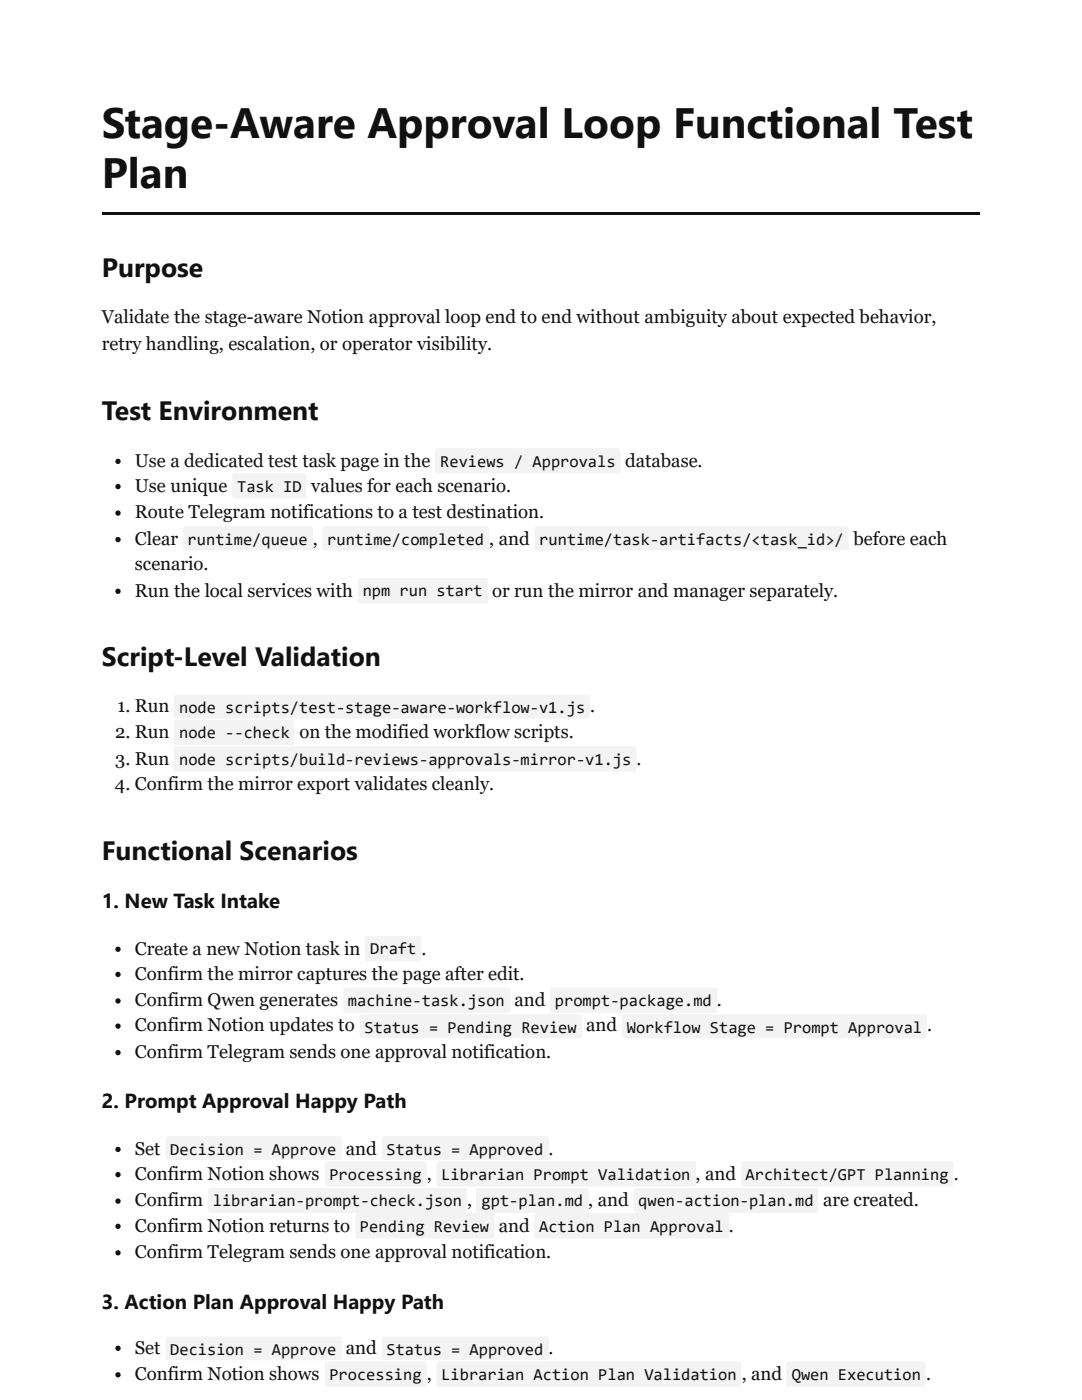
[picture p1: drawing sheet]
<svg xmlns="http://www.w3.org/2000/svg" width="216mm" height="279mm" viewBox="0 0 216 279" stroke-linecap="round" stroke-linejoin="round" font-family="sans-serif">
<defs><g id="words">
<g font-size="8.5" fill="#111">
<text x="20.3" y="27.5">Stage-Aware Approval Loop Functional Test</text>
<text x="20.3" y="37.6">Plan</text>
</g>
<g font-size="5.3" fill="#111">
<text x="20.3" y="55.3">Purpose</text>
<text x="20.3" y="83.9">Test Environment</text>
<text x="20.3" y="132.8">Script-Level Validation</text>
<text x="20.3" y="171.7">Functional Scenarios</text>
</g>
<g font-size="4.1" fill="#111">
<text x="20.3" y="181.2">1. New Task Intake</text>
<text x="20.3" y="221.2">2. Prompt Approval Happy Path</text>
<text x="20.3" y="261.1">3. Action Plan Approval Happy Path</text>
</g>
<g font-size="3.7" fill="#111">
<text x="20.3" y="64.6">Validate the stage-aware Notion approval loop end to end without ambiguity about expected behavior,</text>
<text x="20.3" y="69.8">retry handling, escalation, or operator visibility.</text>
<text x="26.9" y="93.1">Use a dedicated test task page in the</text>
<text x="124.8" y="93.1">database.</text>
<text x="26.9" y="98.2">Use unique</text>
<text x="62.1" y="98.2">values for each scenario.</text>
<text x="26.9" y="103.5">Route Telegram notifications to a test destination.</text>
<text x="26.9" y="108.7">Clear</text>
<text x="26.9" y="113.8">scenario.</text>
<text x="97.6" y="108.7">, and</text>
<text x="170.3" y="108.7">before each</text>
<text x="26.9" y="119.1">Run the local services with</text>
<text x="98.2" y="119.1">or run the mirror and manager separately.</text>
<text x="23.4" y="142.1">1. Run</text>
<text x="117.8" y="142.1">.</text>
<text x="23" y="147.4">2. Run</text>
<text x="59.8" y="147.4">on the modified workflow scripts.</text>
<text x="23" y="152.7">3. Run</text>
<text x="127" y="152.7">.</text>
<text x="22.9" y="157.7">4. Confirm the mirror export validates cleanly.</text>
<text x="26.9" y="190.5">Create a new Notion task in</text>
<text x="26.9" y="195.5">Confirm the mirror captures the page after edit.</text>
<text x="26.9" y="200.8">Confirm Qwen generates</text>
<text x="102.6" y="200.8">and</text>
<text x="26.9" y="205.8">Confirm Notion updates to</text>
<text x="117" y="205.8">and</text>
<text x="185" y="205.8">.</text>
<text x="26.9" y="211.1">Confirm Telegram sends one approval notification.</text>
<text x="26.9" y="230.5">Set</text>
<text x="69" y="230.5">and</text>
<text x="26.9" y="235.5">Confirm Notion shows</text>
<text x="190.3" y="235.5">.</text>
<text x="26.9" y="240.8">Confirm</text>
<text x="26.9" y="245.8">Confirm Notion returns to</text>
<text x="93.2" y="240.8">,</text>
<text x="99.5" y="245.8">and</text>
<text x="164.3" y="240.8">are created.</text>
<text x="26.9" y="251.1">Confirm Telegram sends one approval notification.</text>
<text x="26.9" y="270.1">Set</text>
<text x="26.9" y="275.4">Confirm Notion shows</text>
<text x="69" y="270.1">and</text>
<text x="148" y="275.4">, and</text>
<text x="184.8" y="275.4">.</text>
</g>
<g font-size="3.3" fill="#111">
<text x="87.9" y="93.1">Reviews / Approvals</text>
<text x="47.3" y="98.1">Task ID</text>
<text x="37.4" y="108.7">runtime/queue ,</text>
<text x="65.3" y="108.7">runtime/completed</text>
<text x="107.6" y="108.7">runtime/task-artifacts/&lt;task_id&gt;/</text>
<text x="72.4" y="119">npm run start</text>
<text x="35.7" y="142.3">node scripts/test-stage-aware-workflow-v1.js</text>
<text x="35.7" y="147.3">node --check</text>
<text x="35.7" y="152.6">node scripts/build-reviews-approvals-mirror-v1.js</text>
<text x="73.9" y="190.5">Draft .</text>
<text x="69.4" y="200.8">machine-task.json</text>
<text x="110.7" y="200.8">prompt-package.md .</text>
<text x="72.7" y="206.1">Status = Pending Review</text>
<text x="125.1" y="206.1">Workflow Stage = Prompt Approval</text>
<text x="34" y="230.4">Decision = Approve</text>
<text x="77.1" y="230.4">Status = Approved .</text>
<text x="65.7" y="235.5">Processing ,</text>
<text x="88.1" y="235.5">Librarian Prompt Validation , and</text>
<text x="148.8" y="235.5">Architect/GPT Planning</text>
<text x="42.5" y="240.7">librarian-prompt-check.json</text>
<text x="71.8" y="245.8">Pending Review</text>
<text x="96.1" y="240.7">gpt-plan.md , and</text>
<text x="107.6" y="245.8">Action Plan Approval .</text>
<text x="127.4" y="240.7">qwen-action-plan.md</text>
<text x="34" y="270.4">Decision = Approve</text>
<text x="65.7" y="275.4">Processing ,</text>
<text x="77.1" y="270.4">Status = Approved .</text>
<text x="88.1" y="275.4">Librarian Action Plan Validation</text>
<text x="158" y="275.4">Qwen Execution</text>
</g>
</g></defs>
<g fill="#111">
<path d="M20.4 42.3h175.1v.6h-175.1z"/>
<circle cx="23.5" cy="92.1" r=".53"/>
</g>
<path d="M86.9 89.6l.4-.2h36a.53 .53 0 0 1 .5 .6v3.9a.53 .53 0 0 1-.5 .6h-36a.53 .53 0 0 1-.5-.6v-3.9z" fill="#f3f3f3"/>
<circle cx="23.5" cy="97.1" r=".53" fill="#111"/>
<path d="M46.5 94.6l.3-.1h13.8a.53 .53 0 0 1 .5 .5v4a.53 .53 0 0 1-.5 .5h-13.8a.53 .53 0 0 1-.5-.5v-4z" fill="#f3f3f3"/>
<g fill="#111">
<circle cx="23.5" cy="102.4" r=".53"/>
<circle cx="23.5" cy="107.7" r=".53"/>
</g>
<g fill="#f3f3f3">
<path d="M36.7 105.2l.3-.2h24.9a.53 .53 0 0 1 .5 .6v3.7a.53 .53 0 0 1-.5 .5h-24.9a.53 .53 0 0 1-.5-.5v-3.7z"/>
<path d="M64.4 105.2l.4-.2h32.3a.53 .53 0 0 1 .5 .6v3.7a.53 .53 0 0 1-.5 .5h-32.3a.53 .53 0 0 1-.5-.5v-3.7z"/>
<path d="M106.8 105.2l.4-.2h61.6a.53 .53 0 0 1 .5 .6v3.7a.53 .53 0 0 1-.5 .5h-61.6a.53 .53 0 0 1-.6-.5v-3.7z"/>
</g>
<circle cx="23.5" cy="118" r=".53" fill="#111"/>
<g fill="#f3f3f3">
<path d="M71.6 115.5l.4-.1h24.8a.53 .53 0 0 1 .6 .5v4a.53 .53 0 0 1-.6 .5h-24.8a.53 .53 0 0 1-.6-.5v-4z"/>
<path d="M34.8 138.8l.4-.2h82a.53 .53 0 0 1 .5 .6v3.7a.53 .53 0 0 1-.5 .5h-82a.53 .53 0 0 1-.5-.5v-3.7z"/>
<path d="M34.8 143.8l.4-.1h23a.53 .53 0 0 1 .5 .5v4a.53 .53 0 0 1-.5 .5h-23a.53 .53 0 0 1-.5-.5v-4z"/>
<path d="M34.8 149.1l.4-.1h91.3a.53 .53 0 0 1 .5 .5v4a.53 .53 0 0 1-.5 .5h-91.3a.53 .53 0 0 1-.5-.5v-4z"/>
</g>
<circle cx="23.5" cy="189.4" r=".53" fill="#111"/>
<path d="M72.9 187l.4-.2h10.3a.53 .53 0 0 1 .5 .5v4a.53 .53 0 0 1-.5 .5h-10.3a.53 .53 0 0 1-.5-.5v-4z" fill="#f3f3f3"/>
<g fill="#111">
<circle cx="23.5" cy="194.5" r=".53"/>
<circle cx="23.5" cy="199.8" r=".53"/>
</g>
<g fill="#f3f3f3">
<path d="M68.7 197.3l.4-.2h32.2a.53 .53 0 0 1 .6 .5v4a.53 .53 0 0 1-.6 .5h-32.2a.53 .53 0 0 1-.6-.5v-4z"/>
<path d="M110 197.3l.3-.2h32.3a.53 .53 0 0 1 .5 .5v4a.53 .53 0 0 1-.5 .5h-32.3a.53 .53 0 0 1-.5-.5v-4z"/>
</g>
<circle cx="23.5" cy="204.8" r=".53" fill="#111"/>
<g fill="#f3f3f3">
<path d="M71.9 202.6l.3-.2h43.4a.53 .53 0 0 1 .6 .5v3.7a.53 .53 0 0 1-.6 .6h-43.4a.53 .53 0 0 1-.5-.6v-3.7z"/>
<path d="M124.2 202.6l.4-.2h59.8a.53 .53 0 0 1 .5 .5v3.7a.53 .53 0 0 1-.5 .6h-59.8a.53 .53 0 0 1-.5-.6v-3.7z"/>
</g>
<g fill="#111">
<circle cx="23.5" cy="210.1" r=".53"/>
<circle cx="23.5" cy="229.4" r=".53"/>
</g>
<g fill="#f3f3f3">
<path d="M33.2 226.9l.4-.2h34.1a.53 .53 0 0 1 .6 .6v3.7a.53 .53 0 0 1-.6 .5h-34.1a.53 .53 0 0 1-.5-.5v-3.7z"/>
<path d="M76.4 226.9l.3-.2h32.3a.53 .53 0 0 1 .5 .6v3.7a.53 .53 0 0 1-.5 .5h-32.3a.53 .53 0 0 1-.5-.5v-3.7z"/>
</g>
<circle cx="23.5" cy="234.4" r=".53" fill="#111"/>
<g fill="#f3f3f3">
<path d="M65 231.9l.4-.1h19.3a.53 .53 0 0 1 .5 .5v4a.53 .53 0 0 1-.5 .5h-19.3a.53 .53 0 0 1-.6-.5v-4z"/>
<path d="M87.2 231.9l.4-.1h50.8a.53 .53 0 0 1 .5 .5v4a.53 .53 0 0 1-.5 .5h-50.8a.53 .53 0 0 1-.6-.5v-4z"/>
<path d="M148.1 231.9l.3-.1h41.3a.53 .53 0 0 1 .5 .5v4a.53 .53 0 0 1-.5 .5h-41.3a.53 .53 0 0 1-.5-.5v-4z"/>
</g>
<circle cx="23.5" cy="239.7" r=".53" fill="#111"/>
<g fill="#f3f3f3">
<path d="M41.7 237.2l.4-.1h50.5a.53 .53 0 0 1 .5 .5v4a.53 .53 0 0 1-.5 .5h-50.5a.53 .53 0 0 1-.6-.5v-4z"/>
<path d="M95.1 237.2l.4-.1h21.4a.53 .53 0 0 1 .6 .5v4a.53 .53 0 0 1-.6 .5h-21.4a.53 .53 0 0 1-.5-.5v-4z"/>
<path d="M126.6 237.2l.4-.1h35.7a.53 .53 0 0 1 .5 .5v4a.53 .53 0 0 1-.5 .5h-35.7a.53 .53 0 0 1-.5-.5v-4z"/>
</g>
<circle cx="23.5" cy="244.7" r=".53" fill="#111"/>
<g fill="#f3f3f3">
<path d="M71.1 242.2l.3-.1h26.8a.53 .53 0 0 1 .5 .5v4a.53 .53 0 0 1-.5 .5h-26.8a.53 .53 0 0 1-.5-.5v-4z"/>
<path d="M106.8 242.2l.4-.1h37.8a.53 .53 0 0 1 .5 .5v4a.53 .53 0 0 1-.5 .5h-37.8a.53 .53 0 0 1-.6-.5v-4z"/>
</g>
<g fill="#111">
<circle cx="23.5" cy="250" r=".53"/>
<circle cx="23.5" cy="269.1" r=".53"/>
</g>
<g fill="#f3f3f3">
<path d="M33.2 266.9l.4-.2h34.1a.53 .53 0 0 1 .6 .5v3.7a.53 .53 0 0 1-.6 .6h-34.1a.53 .53 0 0 1-.5-.6v-3.7z"/>
<path d="M76.4 266.9l.3-.2h32.3a.53 .53 0 0 1 .5 .5v3.7a.53 .53 0 0 1-.5 .6h-32.3a.53 .53 0 0 1-.5-.6v-3.7z"/>
</g>
<circle cx="23.5" cy="274.4" r=".53" fill="#111"/>
<g fill="#f3f3f3">
<path d="M65 271.9l.4-.2h19.3a.53 .53 0 0 1 .5 .6v3.9a.53 .53 0 0 1-.5 .6h-19.3a.53 .53 0 0 1-.6-.6v-3.9z"/>
<path d="M87.2 271.9l.4-.2h59.8a.53 .53 0 0 1 .5 .6v3.9a.53 .53 0 0 1-.5 .6h-59.8a.53 .53 0 0 1-.6-.6v-3.9z"/>
<path d="M157.1 271.9l.3-.2h26.7a.53 .53 0 0 1 .6 .6v3.9a.53 .53 0 0 1-.6 .6h-26.7a.53 .53 0 0 1-.5-.6v-3.9z"/>
</g>
<use href="#words"/>
</svg>
